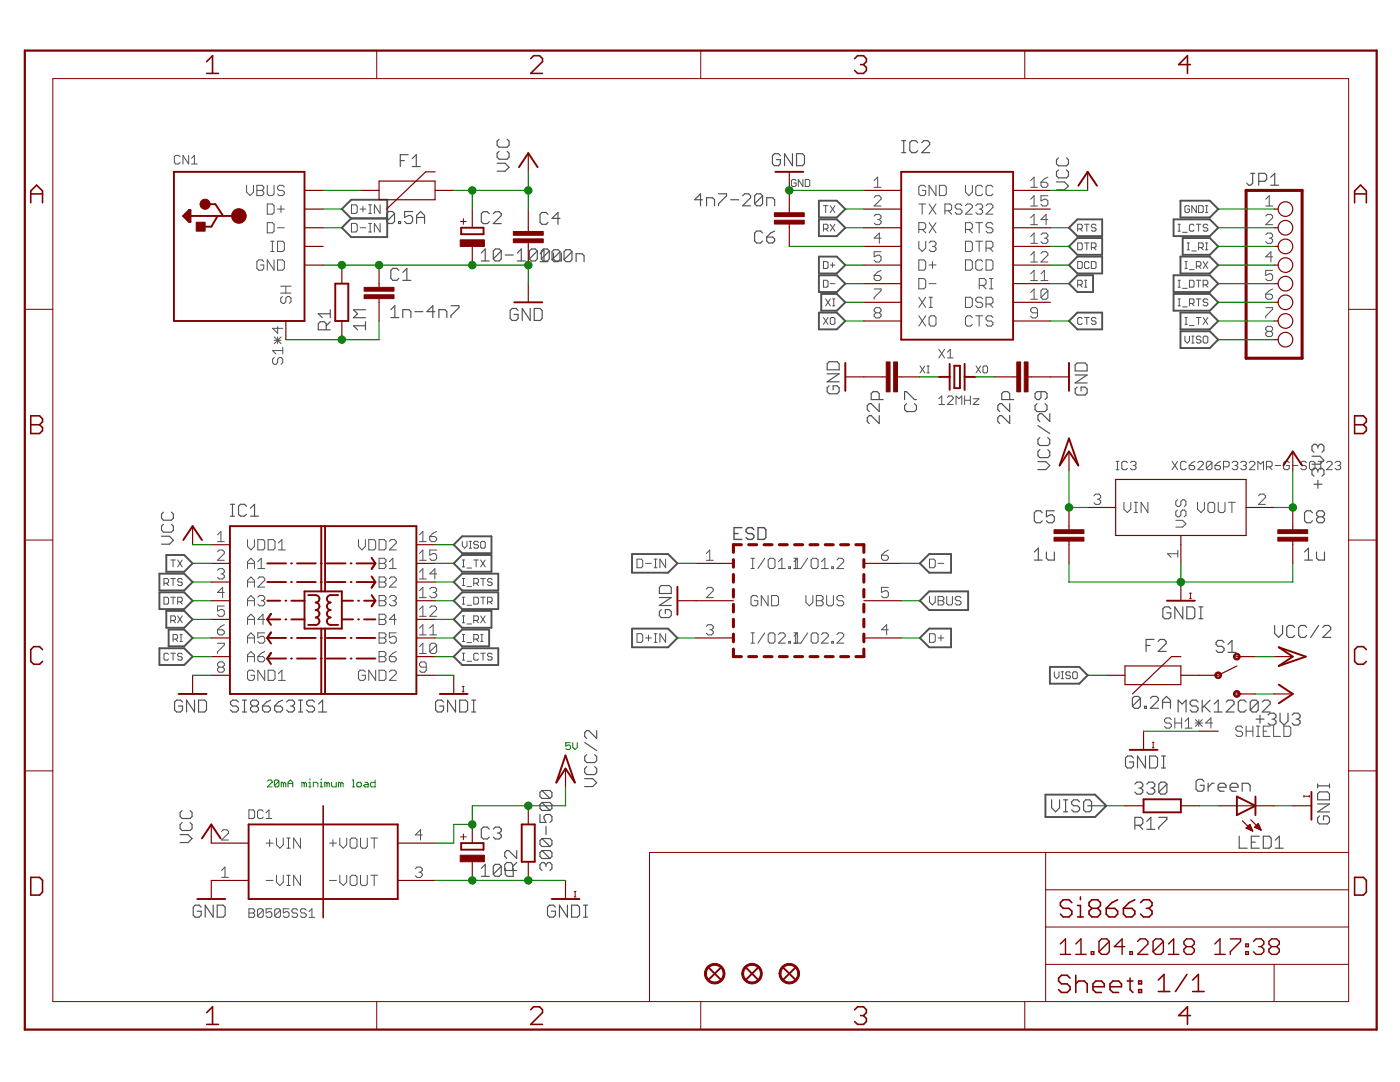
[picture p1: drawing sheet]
<svg xmlns="http://www.w3.org/2000/svg" width="279mm" height="216mm" viewBox="0 0 279 216" stroke-linecap="round" stroke-linejoin="round" font-family="sans-serif">
<g fill="none" stroke="#505050" stroke-width=".23">
<path d="M79.9 32h.8M81.5 30.9h-1.6v2.3M82.3 31.6l.8-.7v2.3M82.3 33.2h1.6M99.2 32.6h1.6l.8 .8-.8 .8h-1.6M99.6 30.2l-.4 .4v.8l.4 .4h1.6l.4-.4v-.8l-.4-.4M99.6 27.8l-.4 .4v.8l.4 .4h1.6l.4-.4v-.8l-.4-.4M140.2 39.9h-1.6l1.2-1.2v2.4M143.4 38.7h1.6v.4l-1.6 1.6v.4M145.8 39.9h1.6M148.2 39.1l.4-.4h.8l.4 .4v.4l-1.6 1.6h1.6M152.2 39.1l-1.6 1.6"/>
<path d="M152.2 39.1l-.4-.4h-.8l-.4 .4v1.6M152.2 39.1v1.6l-.4 .4h-.8l-.4-.4M155.7 31.1l-.3-.4h-.8l-.4 .4v1.6l.4 .4h.8l.3-.4v-.8h-.7M158.2 30.7v2.4l-1.6-2.4v2.4M159 30.7h1.1l.4 .4v1.6l-.4 .4h-1.1zM180 30.5h.8M180 28.1h.8M180.4 28.1v2.4M183.2 28.5l-.4-.4h-.8l-.4 .4v1.6l.4 .4h.8l.4-.4M184 28.5l.4-.4h.7l.4 .4v.4l-1.5 1.6h1.5M210.8 36.3h1.6l.8 .8-.8 .8h-1.6M211.2 33.9l-.4 .4v.8l.4 .4h1.6l.4-.4v-.8l-.4-.4"/>
<path d="M211.2 31.5l-.4 .4v.8l.4 .4h1.6l.4-.4v-.8l-.4-.4M249.6 34.6h.8M250 34.6v2l-.4 .4h-.4l-.4-.4M251.2 36.2h1.2l.4-.4v-.8l-.4-.4h-1.2v2.4M253.6 35.4l.8-.8v2.4M253.6 37h1.6M78.7 42.6l-.4-.4h-.7l-.4 .4v1.6M78.7 42.6v1.6l-.4 .4h-.7l-.4-.4M78.7 42.6l-1.5 1.6M79.5 44.2h.4v.4h-.4zM79.6 54l-.4-.4h-.8l-.4 .4v1.5l.4 .4h.8l.4-.4M80.4 55.9h1.6"/>
<path d="M80.4 54.4l.8-.8v2.3M82.3 42.2h-1.5v1.2l.8-.4h.3l.4 .4v.8l-.4 .4h-.7l-.4-.4M83.1 44.6v-1.6l.8-.8 .8 .8v1.6M83.1 43.4h1.6M96.1 50.5l.7-.8v2.4M96.1 52.1h1.5M97.6 42.6l-.4-.4h-.7l-.4 .4v1.6l.4 .4h.7l.4-.4M98.4 42.6l.4-.4h.8l.4 .4v.4l-1.6 1.6h1.6M100 50.1v1.6l-.4 .4h-.8l-.4-.4M100 50.1l-.4-.4h-.8l-.4 .4v1.6M100 50.1l-1.6 1.6M100.8 50.9h1.6"/>
<path d="M103.3 52.1h1.5M103.3 50.5l.7-.8v2.4M107.2 50.1v1.6l-.4 .4h-.8l-.4-.4M107.2 50.1l-.4-.4h-.8l-.4 .4v1.6M107.2 50.1l-1.6 1.6M107.8 50.6l.8-.8v2.4M107.8 52.2h1.6M109.4 42.8l-.4-.4h-.8l-.4 .4v1.6l.4 .4h.8l.4-.4M109.6 50.1v1.6l-.4 .4h-.8l-.4-.4M109.6 50.1l-.4-.4h-.8l-.4 .4v1.6M109.6 50.1l-1.6 1.6M110.4 50.5v1.2l.4 .4h1.2v-1.6"/>
<path d="M111.8 50.2v1.6l-.4 .4h-.8l-.4-.4M111.8 50.2l-.4-.4h-.8l-.4 .4v1.6M111.8 50.2l-1.6 1.6M111.8 43.6h-1.6l1.2-1.2v2.4M114.2 50.2v1.6l-.4 .4h-.8l-.4-.4M114.2 50.2l-.4-.4h-.8l-.4 .4v1.6M114.2 50.2l-1.6 1.6M115 52.2v-1.6h1.2l.4 .4v1.2M141 41.1v-1.6h1.2l.4 .4v1.2M152.2 46.5l-.4-.4h-.8l-.4 .4v1.6l.4 .4h.8l.4-.4M153 41.1v-1.6h1.2l.4 .4v1.2M153 47.3h1.2l.4 .4v.4l-.4 .4h-.8l-.4-.4z"/>
<path d="M154.6 46.1l-.8 .4-.8 .8M65.1 65.8v-1.2l-.4-.4h-.8l-.4 .4v1.2h2.4M65.9 64.2l-.8 .8M65.9 62.6h-2.4l.8 .8M65.9 61.8v1.6M72.9 65h-2.4l.9 .8M72.9 64.2v1.6M72.9 61.8h-2.4l.9 .8-.9 .8h2.4M78 61.8l.8-.8v2.4M78 63.4h1.6M80.4 63.4v-1.6h1.2l.4 .4v1.2M82.8 62.2h1.6"/>
<path d="M86.8 62.2h-1.6l1.2-1.2v2.4M87.6 63.4v-1.6h1.2l.4 .4v1.2M90 61h1.6v.4l-1.6 1.6v.4M103.4 62l-.4-.4h-.8l-.4 .4v1.5l.4 .4h.8l.4-.4v-.8h-.8M105.8 61.6v2.3l-1.6-2.3v2.3M106.6 61.6h1.2l.4 .4v1.5l-.4 .4h-1.2zM165.1 74.6h2.4l-2.4 1.6h2.4M165.5 77l-.4 .4v.8l.4 .4h1.6l.4-.4v-.8l-.4-.4h-.8v.8M165.5 72.2h1.6l.4 .4v1.2h-2.4v-1.2zM175.5 79.7v-1.2l-.4-.4h-.8l-.4 .4v1.2h2.4M180.5 79.7v-1.6h.4l1.6 1.6h.4M201.5 79.7v-1.2l-.4-.4h-.8l-.4 .4v1.2h2.4"/>
<path d="M207.8 78.1v1.2l-.4 .4h-.4l-.4-.4v-.8l.4-.4h1.6l.4 .4v.8l-.4 .4M214.6 74.8h2.4l-2.4 1.6h2.4M215 77.2l-.4 .4v.8l.4 .4h1.6l.4-.4v-.8l-.4-.4h-.8v.8M215 72.4h1.6l.4 .4v1.2h-2.4v-1.2zM175.5 80.5v1.6l-1.6-1.6h-.4l-.4 .4v.8l.4 .4M175.5 82.9v1.6l-1.6-1.6h-.4l-.4 .4v.8l.4 .4M180.9 80.5l-.4 .4v.8l.4 .4h1.6l.4-.4v-.8l-.4-.4M201.5 82.9v1.6l-1.6-1.6h-.4l-.4 .4v.8l.4 .4M201.5 80.5v1.6l-1.6-1.6h-.4l-.4 .4v.8l.4 .4M207 80.5l-.4 .4v.8l.4 .4h1.6l.4-.4v-.8l-.4-.4M207.1 92.1h1.6l.8 .8-.8 .8h-1.6M207.1 84.9l2.4 1.6"/>
<path d="M207.5 89.7l-.4 .4v.8l.4 .4h1.6l.4-.4v-.8l-.4-.4M207.5 87.3l-.4 .4v.8l.4 .4h1.6l.4-.4v-.8l-.4-.4M209.5 82.5v1.6l-1.6-1.6h-.4l-.4 .4v.8l.4 .4M261.8 91h1.6l.8 .8-.8 .8h-1.6M262.2 96.6h1.6M263 89v.4M263 93.8v.4M263 95.8v1.6M263 93.8l-.4-.4h-.4l-.4 .4v.8l.4 .4M263 89l-.4-.4h-.4l-.4 .4v.8l.4 .4M263 93.8l.4-.4h.4l.4 .4v.8l-.4 .4M263 89l.4-.4h.4l.4 .4v.8l-.4 .4"/>
<path d="M32.2 107h1.6l.8 .8-.8 .8h-1.6M32.6 104.6l-.4 .4v.8l.4 .4h1.6l.4-.4v-.8l-.4-.4M32.6 102.2l-.4 .4v.8l.4 .4h1.6l.4-.4v-.8l-.4-.4M46 103h.8M46 100.6h.8M46.4 100.6v2.4M49.2 101l-.4-.4h-.8l-.4 .4v1.6l.4 .4h.8l.4-.4M50 103h1.6M50 101.4l.8-.8v2.4M131.6 119.2h2.4l-2.4 1.6h2.4M132 116.8h1.6l.4 .4v1.2h-2.4v-1.2zM206.4 110.2l.8-.8v2.4"/>
<path d="M206.4 111.8h1.6M208 102.3l-.4-.4h-.8l-.4 .4v1.6l.4 .4h.8l.4-.4M208.8 110.2v1.2l.4 .4h1.2v-1.6M210.4 101.9h-1.6v1.2l.8-.4h.4l.4 .4v.8l-.4 .4h-.8l-.4-.4M260.3 111.8h1.6M260.3 110.2l.8-.8v2.4M261.9 102.3l-.4-.4h-.8l-.4 .4v1.6l.4 .4h.8l.4-.4M262.7 110.2v1.2l.4 .4h1.2v-1.6M263.1 103.1l-.4-.4v-.4l.4-.4h.8l.4 .4v.4l-.4 .4M263.1 103.1l-.4 .4v.4l.4 .4h.8l.4-.4v-.4l-.4-.4M263.1 103.1h.8M38.8 139.7v2.4l-1.6-2.4v2.4"/>
<path d="M39.6 139.7h1.2l.4 .4v1.6l-.4 .4h-1.2zM48.4 139.7h.8M48.8 139.7v2.4M54 139.7l-.8 .4-.8 .8M56.4 139.7l-.8 .4-.8 .8M59.6 139.7h.8M60 139.7v2.4M90.9 139.7v2.4l-1.6-2.4v2.4M91.7 139.7h1.2l.4 .4v1.6l-.4 .4h-1.2zM94.1 139.7h.8M94.5 139.7v2.4M132 121.6l-.4 .4v.8l.4 .4h1.6l.4-.4v-.8l-.4-.4h-.8v.8"/>
<path d="M227.6 139.3l-.4-.3h-.8l-.4 .3v1.6M227.6 139.3v1.6l-.4 .4h-.8l-.4-.4M227.6 139.3l-1.6 1.6M228.7 128.8h.8M229.6 139.3l.4-.3h.8l.4 .3v.4l-1.6 1.6h1.6M230.3 127.6h-1.6v2.4M231.1 128l.4-.4h.8l.4 .4v.4l-1.6 1.6h1.6M233.7 121.5l-.4-.4h-.8l-.4 .4v1.6l.4 .4h.8l.4-.4v-.8h-.8M236.1 121.1v2.4l-1.6-2.4v2.4M236.9 121.1h1.1l.4 .4v1.6l-.4 .4h-1.1zM239.3 121.1h.8M239.3 123.5h.8"/>
<path d="M239.6 121.1v2.4M239.9 139.7v2.4M241.5 139.7l-1.6 1.6M244.3 128.2l-.4-.4h-.8l-.4 .4v.4l.4 .4h.8l.4 .4v.4l-.4 .4h-.8l-.4-.4M245.1 130.2h1.6M245.1 128.6l.8-.8v2.4M254.4 124.8v1.6l.8 .8 .8-.8v-1.6M258.4 125.2l-.4-.4h-.8l-.4 .4v1.6l.4 .4h.8l.4-.4M260.8 125.2l-.4-.4h-.8l-.4 .4v1.6l.4 .4h.8l.4-.4M263.2 124.8l-1.6 2.4M264 125.2l.4-.4h.8l.4 .4v.4l-1.6 1.6h1.6M36.4 140.1l-.4-.4h-.8l-.4 .4v1.6l.4 .4h.8l.4-.4v-.8h-.8"/>
<path d="M47.6 140.1l-.4-.4h-.8l-.4 .4v.4l.4 .4h.8l.4 .4v.4l-.4 .4h-.8l-.4-.4M48.4 142.1h.8M50.4 140.9l-.4-.4v-.4l.4-.4h.8l.4 .4v.4l-.4 .4M50.4 140.9h.8M50.4 140.9l-.4 .4v.4l.4 .4h.8l.4-.4v-.4l-.4-.4M52.4 140.9h1.2l.4 .4v.4l-.4 .4h-.8l-.4-.4zM54.8 140.9h1.2l.4 .4v.4l-.4 .4h-.8l-.4-.4zM57.2 140.1l.4-.4h.8l.4 .4v.4l-.4 .4M58 140.9h.4M58.4 140.9l.4 .4v.4l-.4 .4h-.8l-.4-.4M59.6 142.1h.8M62.8 140.1l-.4-.4h-.8l-.4 .4v.4l.4 .4h.8l.4 .4v.4l-.4 .4h-.8l-.4-.4"/>
<path d="M63.6 142.1h1.6M63.6 140.5l.8-.8v2.4M88.5 140.1l-.4-.4h-.8l-.4 .4v1.6l.4 .4h.8l.4-.4v-.8h-.8M94.1 142.1h.8M108.2 157.7h1.5l.5 .4v.8l-.5 .4M108.2 157.7l-.4 .4v.8l.4 .4h1.5M108.2 157.7l1.5 1.6M116.7 155.4h1.6l.8 .8-.8 .8h-1.6M116.7 148.2l2.4 1.6M117.1 153l-.4 .4v.8l.4 .4h1.6l.4-.4v-.8l-.4-.4M117.1 150.6l-.4 .4v.8l.4 .4h1.6l.4-.4v-.8l-.4-.4M119.1 145.8v1.6l-1.6-1.6h-.4l-.4 .4v.8l.4 .4"/>
<path d="M209.9 159.6v1.6l.8 .8 .8-.8v-1.6M212.3 159.6h.8M212.7 159.6v2.4M215.5 160l-.4-.4h-.8l-.4 .4v.4l.4 .4h.8l.4 .4v.4l-.4 .4h-.8l-.4-.4M216.7 159.6h.8l.3 .4v1.6l-.3 .4h-.8l-.4-.4v-1.6zM226.2 151.3l-.4-.4h-.8l-.4 .4v1.5l.4 .4h.8l.4-.4v-.8h-.8M226.5 156.5l.4-.4h.8l.4 .4v.4l-.4 .3M227.3 157.2h.4M227.7 157.2l.4 .4v.5l-.4 .4h-.8l-.4-.4M228.4 140.9h.4v.4h-.4zM228.6 150.9v2.3l-1.6-2.3v2.3M228.9 156.5l.4-.4h.8l.4 .4v.4l-.4 .3"/>
<path d="M229.4 150.9h1.2l.4 .4v1.5l-.4 .4h-1.2zM229.7 157.2h.4M230.1 157.2l.4 .4v.5l-.4 .4h-.8l-.4-.4M231.8 150.9h.8M231.8 153.2h.8M232 141.3v-1.6l.8-.7 .8 .7v1.6M232 140.1h1.6M232.2 150.9v2.3M232.9 156.5l-.4-.4h-.8l-.4 .4v1.6M232.9 156.5v1.6l-.4 .4h-.8l-.4-.4M232.9 156.5l-1.6 1.6M235.1 142.1v-2.4l.8 .8 .8-.8v2.4"/>
<path d="M239.1 140.1l-.4-.4h-.8l-.4 .4v.4l.4 .4h.8l.4 .4v.4l-.4 .4h-.8l-.4-.4M240.3 155.9l-.4-.4h-.8l-.4 .4v1.6l.4 .4h.8l.4-.4v-.8h-.8M240.3 140.9l1.2 1.2M241.1 156.3v1.6M242.3 156.3h-.4l-.8 .8M242.3 142.1h1.6M242.3 140.5l.8-.8v2.4M243.1 157.1h1.6v-.4l-.4-.4h-.8l-.4 .4v.8l.4 .4h.8M244.7 140.1l.4-.4h.8l.4 .4v.4l-1.6 1.6h1.6M245.5 157.1h1.6v-.4l-.4-.4h-.8l-.4 .4v.8l.4 .4h.8M247.9 157.9v-1.6h1.2l.4 .4v1.2M248.7 140.1l-.4-.4h-.8l-.4 .4v1.6l.4 .4h.8l.4-.4"/>
<path d="M250.7 143.5h1.6M251.1 140.1l-.4-.4h-.8l-.4 .4v1.6M251.1 140.1v1.6l-.4 .4h-.8l-.4-.4M251.1 140.1l-1.6 1.6M251.5 142.7v1.6M251.9 140.1l.4-.4h.8l.4 .4v.4l-1.6 1.6h1.6M253.1 142.7l.4-.4h.8l.4 .4v.4l-.4 .4M253.9 143.5h.4M254.3 143.5l.4 .4v.4l-.4 .4h-.8l-.4-.4M255.5 142.3v1.6l.8 .8 .7-.8v-1.6M257.9 142.7l.4-.4h.8l.4 .4v.4l-.4 .4M258.7 143.5h.4"/>
<path d="M259.1 143.5l.4 .4v.4l-.4 .4h-.8l-.4-.4M263 156.4v.8M263 156.8h2.3M263.3 158h1.6l.4 .4v1.2h-2.3v-1.2zM265.3 156.4v.8M35.9 166.5h1.6l.8 .8-.8 .8h-1.6M36.3 161.7l-.4 .4v.8l.4 .4h1.6l.4-.4v-.8l-.4-.4M36.3 164.1l-.4 .4v.8l.4 .4h1.6l.4-.4v-.8l-.4-.4M96.1 173.3l.7-.8v2.4M96.1 174.9h1.5M97.6 165.4l-.4-.4h-.7l-.4 .4v1.6l.4 .4h.7l.4-.4M98.4 165.4l.4-.4h.8l.4 .4v.4l-.4 .4"/>
<path d="M99.3 166.2h.3M99.6 166.2l.4 .4v.4l-.4 .4h-.8l-.4-.4M100 172.9l-.4-.4h-.8l-.4 .4v1.6M100 172.9v1.6l-.4 .4h-.8l-.4-.4M100 172.9l-1.6 1.6M100.8 173.3v1.2l.4 .4h1.2v-1.6M102.3 173.7v-1.2l-.4-.4h-.8l-.4 .4v1.2h2.4M103.1 169.7v1.6l-1.6-1.6h-.4l-.4 .4v.8l.4 .4M103.1 172.1l-.8 .8M107.8 162.5v1.6h1.2l-.4-.8v-.4l.4-.4h.7l.5 .4v.8l-.5 .4M108.2 160.1h1.5l.5 .4v.8l-.5 .4M108.2 167.3h1.5l.5 .4v.8l-.5 .4"/>
<path d="M108.2 169.7h1.5l.5 .4v.8l-.5 .4M108.2 160.1l-.4 .4v.8l.4 .4h1.5M108.2 167.3l-.4 .4v.8l.4 .4h1.5M108.2 169.7l-.4 .4v.8l.4 .4h1.5M108.2 169.7l1.5 1.6M108.2 167.3l1.5 1.6M108.2 160.1l1.5 1.6M109 172.5l.4-.4h.3l.5 .4v.8l-.5 .4M109 172.5l-.4-.4h-.4l-.4 .4v.8l.4 .4M109 164.9v1.6M109 172.5v.4M212.3 162h.8"/>
<path d="M226.5 164.7h1.2l.4-.4v-.8l-.4-.4h-1.2v2.4M227.3 164.7l.8 .8M228.9 163.9l.8-.8v2.4M228.9 165.5h1.6M231.3 163.1h1.6v.4l-1.6 1.6v.4M247.3 166.9v2.3h1.6M249.7 168h.8M251.3 166.9h-1.6v2.3h1.6M252.1 166.9h1.2l.4 .4v1.5l-.4 .4h-1.2zM254.5 169.2h1.6M254.5 167.6l.8-.7v2.3M263 160.4h2.3l-2.3 1.6h2.3"/>
<path d="M263.3 162.8l-.3 .4v.8l.3 .4h1.6l.4-.4v-.8l-.4-.4h-.8v.8M40.2 181l-.4-.4h-.9l-.3 .4v1.6l.3 .4h.9l.4-.4v-.8h-.9M42.5 180.6v2.4l-1.5-2.4v2.4M43.3 180.6h1.2l.4 .4v1.6l-.4 .4h-1.2zM110.8 181l-.4-.4h-.7l-.4 .4v1.6l.4 .4h.7l.4-.4v-.8h-.8M113.2 180.6v2.4l-1.5-2.4v2.4M114.1 180.6h1.2l.4 .4v1.6l-.4 .4h-1.2zM116.5 180.6h.7M116.5 183h.7M116.9 180.6v2.4"/>
</g>
<g fill="none" stroke="#505050" stroke-width=".2">
<path d="M35.9 31.3l-.3-.3h-.5l-.3 .3v1.1l.3 .3h.5l.3-.3M37.7 31v1.7l-1.2-1.7v1.7M38.2 32.7h1.2M38.2 31.6l.6-.6v1.7M49.2 37v1.3l.7 .7 .7-.7v-1.3M51.3 37h1l.3 .3v.4l-.3 .3 .3 .3v.4l-.3 .3h-1zM51.3 38h1M53.3 37v1.7l.4 .3h.7l.3-.3v-1.7M56.7 37.3l-.3-.3h-.7l-.3 .3v.4l.3 .3h.7l.3 .3v.4l-.3 .3h-.7l-.3-.3M158.9 36l-.3-.2h-.4l-.3 .2v1l.3 .2h.4l.3-.2v-.5h-.5M160.2 35.8v1.4l-.9-1.4v1.4M160.7 35.8h.7l.2 .2v1l-.2 .2h-.7z"/>
<path d="M174.5 36l.7-.7v2.1M174.5 37.4h1.3M174.5 39.4l.3-.3h.7l.3 .3v.4l-1.3 1.3h1.3M184.7 37.3l-.3-.3h-.7l-.3 .3v1.4l.3 .3h.7l.3-.3v-.7h-.7M186.8 37v2l-1.4-2v2M187.5 37h1l.3 .3v1.4l-.3 .3h-1zM192.7 37v1.3l.7 .7 .7-.7v-1.3M196.1 37.3l-.3-.3h-.7l-.4 .3v1.4l.4 .3h.7l.3-.3M198.2 37.3l-.4-.3h-.7l-.3 .3v1.4l.3 .3h.7l.4-.3M205.7 37.4h1.4M205.7 36l.7-.7v2.1M205.7 39.8l.7-.7v2"/>
<path d="M207.8 36.4h1l.3 .3v.3l-.3 .4h-.7l-.3-.4zM209.1 39.1h-1.3v1l.6-.3h.4l.3 .3v.7l-.3 .3h-.7l-.3-.3M209.1 35.3l-.7 .4-.6 .7M252.6 39.8l.7-.7v2M52.6 52.2l-.3-.3h-.7l-.3 .3v1.4l.3 .3h.7l.3-.3v-.7h-.6M53.3 40.7h1.1l.3 .3v1.4l-.3 .3h-1.1zM53.3 44.4h1.1l.3 .4v1.3l-.3 .4h-1.1zM54 50.2h.7M54 48.1h.7M54.4 48.1v2.1M54.7 51.9v2l-1.4-2v2M55.4 41.7h1.3"/>
<path d="M55.4 45.4h1.3M55.4 48.1h1l.3 .4v1.3l-.3 .4h-1zM55.4 51.9h1l.3 .3v1.4l-.3 .3h-1zM56 58.5h2.1M56 57.1h2.1M56.1 41v1.4M56.4 59.2l-.4 .3v.7l.4 .3h.3l.3-.3v-.7l.4-.3h.3l.4 .3v.7l-.4 .3M57 57.1v1.4M70.1 40.9h.9l.3 .2v1.2l-.3 .3h-.9zM70.1 44.6h.9l.3 .3v1.1l-.3 .3h-.9zM71.9 41.7h1.1M71.9 45.4h1.1"/>
<path d="M72.4 41.1v1.2M73.6 42.6h.5M73.6 40.9h.5M73.6 46.3h.5M73.6 44.6h.5M73.9 40.9v1.7M73.9 44.6v1.7M75.9 40.9v1.7l-1.2-1.7v1.7M75.9 44.6v1.7l-1.2-1.7v1.7M164.3 45.7h.7l.2-.3v-.4l-.2-.3h-.7v1.4M164.3 52.2h.7l.2 .2v.9l-.2 .3h-.7zM164.3 55.9h.7l.2 .3v.9l-.2 .2h-.7z"/>
<path d="M164.3 41h.9M164.8 59.6l.9 1.4M164.8 41v1.4M164.8 45.7l.4 .4M165.7 52.9h.9M165.7 56.6h.9M165.7 41l.9 1.4M165.7 44.7l.9 1.4M165.7 59.6l-.9 1.4M166.2 52.4v.9M166.2 59.6h.4M166.4 59.6v1.4"/>
<path d="M166.6 41l-.9 1.4M166.6 44.7l-.9 1.4M174.5 43.1l.3-.3h.7l.3 .3v.4l-.3 .3M174.5 55h1l.3 .3v.3l-.3 .4h-.7l-.3-.4zM174.5 57.7h1.3v.3l-1.3 1.4v.3M175.2 43.8h.3M175.5 43.8l.3 .4v.3l-.3 .3h-.7l-.3-.3M175.8 50.2h-1.3v1l.7-.3h.3l.3 .3v.7l-.3 .4h-.7l-.3-.4M175.8 47.5h-1.3l1-1v2.1M175.8 54l-.6 .3-.7 .7M183.4 40.7h1.3M183.4 45.8h1l.3-.4v-.6l-.3-.4h-1v2.1"/>
<path d="M183.4 51.9h1l.3 .3v1.4l-.3 .3h-1zM183.4 48.1v1.4l.6 .7 .7-.7v-1.4M183.4 55.6h1l.3 .3v1.4l-.3 .3h-1zM183.4 59.3l1.3 2M184 40.7v2M184 45.8l.7 .7M184.7 59.3l-1.3 2M185.4 52.9h1.4M185.4 48.5l.4-.4h.7l.3 .4v.3l-.3 .4M185.4 40.7l1.4 2M185.4 44.4l1.4 2.1M185.4 56.6h1.4"/>
<path d="M185.4 59.3h.7M185.8 59.3v2M186.1 49.2h.4M186.1 52.2v1.4M186.5 49.2l.3 .3v.3l-.3 .4h-.7l-.4-.4M186.8 40.7l-1.4 2M186.8 44.4l-1.4 2.1M188.6 42.1h1l.3-.4v-.7l-.3-.3h-1v2M189.3 42.1l.6 .6M192 41l-.4-.3h-.6l-.4 .3v.4l.4 .3h.6l.4 .4v.3l-.4 .3h-.6l-.4-.3M192.7 41l.3-.3h.7l.4 .3v.4l-1.4 1.3h1.4M192.7 45.8h1l.4-.4v-.6l-.4-.4h-1v2.1"/>
<path d="M192.7 51.9h1l.4 .3v1.4l-.4 .3h-1zM192.7 48.1h1l.4 .4v1.3l-.4 .4h-1zM192.7 59.3h1l.4 .3v1.4l-.4 .3h-1zM193.4 45.8l.7 .7M194.7 41l.4-.3h.7l.3 .3v.4l-.3 .3M194.7 44.4h1.4M194.7 48.1h1.4M195.4 41.7h.4M195.4 44.4v2.1M195.4 48.1v2.1M195.4 56.9h1l.4-.3v-.7l-.4-.3h-1v2M195.8 41.7l.3 .4v.3l-.3 .3h-.7l-.4-.3"/>
<path d="M196.1 52.2l-.3-.3h-.7l-.4 .3v1.4l.4 .3h.7l.3-.3M196.1 59.6l-.3-.3h-.7l-.4 .3v.4l.4 .3h.7l.3 .4v.3l-.3 .3h-.7l-.4-.3M196.1 56.9l.7 .7M196.8 41l.3-.3h.7l.4 .3v.4l-1.4 1.3h1.4M196.8 51.9h1l.4 .3v1.4l-.4 .3h-1zM196.8 49.5h1l.4-.3v-.7l-.4-.4h-1v2.1M197.5 57.6h.7M197.5 55.6h.7M197.5 49.5l.7 .7M197.8 55.6v2M198.2 44.8l-.4-.4h-.7l-.3 .4v.3l.3 .3h.7l.4 .4v.3l-.4 .4h-.7l-.3-.4M205.7 41.1h1.4"/>
<path d="M205.7 44.8h1.4M205.7 52.3h1.4M205.7 56h1.4M205.7 58.4l.7-.7v2M205.7 43.5l.7-.7v2M205.7 47.2l.7-.7v2.1M205.7 50.9l.7-.7v2.1M205.7 54.6l.7-.6v2M205.7 59.7h1.4M205.7 48.6h1.4M207.8 50.6l.3-.4h.7l.3 .4v.3l-1.3 1.4h1.3M207.8 56h1.3"/>
<path d="M207.8 46.8l.3-.3h.7l.3 .3v.4l-.3 .3M207.8 54.6l.6-.6v2M208.4 47.5h.4M208.8 47.5l.3 .4v.3l-.3 .4h-.7l-.3-.4M209.1 43.8h-1.3l1-1v2M209.1 58l-.3-.3h-.7l-.3 .3v1.4M209.1 58v1.4l-.3 .3h-.7l-.3-.3M209.1 58l-1.3 1.4M215.1 52.2h.7l.2 .2v.9l-.2 .3h-.7zM215.1 56.8h.7l.2-.2v-.4l-.2-.3h-.7v1.4M215.1 45.7h.7l.2-.3v-.4l-.2-.3h-.7v1.4M215.1 48.5h.7l.2 .2v.9l-.2 .2h-.7z"/>
<path d="M215.5 45.7l.5 .4M215.5 56.8l.5 .5M216.5 57.3h.4M216.5 55.9h.4M216.5 44.7h.9M216.5 48.5h.9M216.7 55.9v1.4M216.9 44.7v1.4M216.9 48.5v1.3M217.4 52.4l-.3-.2h-.4l-.2 .2v.9l.2 .3h.4l.3-.3M217.8 49.4h.7l.2-.2v-.5l-.2-.2h-.7v1.3M217.8 52.2h.7l.2 .2v.9l-.2 .3h-.7z"/>
<path d="M218.3 49.4l.4 .4M218.7 45l-.2-.3h-.5l-.2 .3v.2l.2 .2h.5l.2 .3v.2l-.2 .2h-.5l-.2-.2M235.1 57.3h.5M235.1 55.9h.5M235.1 59.6h.5M235.1 44.7h.5M235.1 46.1h.5M235.3 44.7v1.4M235.3 55.9v1.4M235.3 59.6v1.4M236 57.5h.9M236 46.4h.9"/>
<path d="M236.5 53.6h.4M236.5 52.2h.4M236.7 52.2v1.4M236.9 49.8h.5M236.9 48.5h.5M237.2 48.5v1.3M237.4 41.3l-.2-.3h-.5l-.2 .3v.9l.2 .2h.5l.2-.2v-.5h-.5M237.4 55.9h.7l.2 .3v.9l-.2 .2h-.7zM237.4 53.8h.9M237.8 50.1h1M238.3 45l-.2-.3h-.5l-.2 .3v.9l.2 .2h.5l.2-.2M238.8 53.1h.6l.3-.2v-.5l-.3-.2h-.6v1.4"/>
<path d="M238.8 55.9h.9M238.8 59.6h.9M238.8 44.7h.9M238.8 41v1.4l-1-1.4v1.4M239.2 41h.7l.2 .3v.9l-.2 .2h-.7zM239.2 49.4h.7l.2-.2v-.5l-.2-.2h-.7v1.3M239.2 44.7v1.4M239.2 55.9v1.4M239.2 59.6v1.4M239.2 53.1l.5 .5M239.7 49.4l.4 .4M240.1 56.8h.7l.2-.2v-.4l-.2-.3h-.7v1.4"/>
<path d="M240.1 52.2l.9 1.4M240.6 41h.4M240.6 49.8h.4M240.6 48.5h.4M240.6 42.4h.4M240.6 56.8l.4 .5M240.8 41v1.4M240.8 48.5v1.3M241 45l-.2-.3h-.5l-.2 .3v.2l.2 .2h.5l.2 .3v.2l-.2 .2h-.5l-.2-.2M241 59.9l-.2-.3h-.5l-.2 .3v.2l.2 .2h.5l.2 .3v.2l-.2 .2h-.5l-.2-.2M241 52.2l-.9 1.4M252.6 43.1l.4-.3h.6l.4 .3v.4l-1.4 1.3h1.4"/>
<path d="M252.6 41.1h1.4M252.6 58.7h1l.4 .3v.4l-.4 .3h-.6l-.4-.3zM252.6 46.8l.4-.3h.6l.4 .3v.4l-.4 .3M253.3 47.5h.3M253.6 47.5l.4 .4v.3l-.4 .4h-.6l-.4-.4M254 54h-1.4v1l.7-.4h.3l.4 .4v.6l-.4 .4h-.6l-.4-.4M254 51.2h-1.4l1-1v2.1M254 57.7l-.7 .3-.7 .7M54.7 71.3l-.3 .4v.6l.3 .4h.4l.3-.4v-.6l.4-.4h.3l.3 .4v.6l-.3 .4M54.7 67.2l1.4 1.4M54.7 67.9h1.4M55.4 65.2v1.3l-1-1h2"/>
<path d="M55.4 67.2v1.4M56.1 67.2l-1.4 1.4M56.4 69.3v1.3M56.4 70h-2l.7 .6M164.3 63.4l.9 1.3M165.2 63.4l-.9 1.3M165.9 63.4h.5l.2 .2v.9l-.2 .2h-.5l-.2-.2v-.9zM166.2 61h.4M174.8 62.4l-.3-.3v-.4l.3-.3h.7l.3 .3v.4l-.3 .3M174.8 62.4l-.3 .4v.3l.3 .3h.7l.3-.3v-.3l-.3-.4M174.8 62.4h.7M183.4 63l1.3 2.1"/>
<path d="M183.6 73l1 1.4M184.6 73l-1 1.4M184.7 63l-1.3 2.1M185 74.4h.5M185 73h.5M185.2 73v1.4M185.4 61.3h.7M185.8 63h.7l.3 .4v1.3l-.3 .4h-.7l-.4-.4v-1.3zM187.4 79.6l.5-.6v1.7M187.4 69.7l1.1 1.7M188.5 69.7l-1.1 1.7M189.1 79.3l.3-.3h.5l.3 .3v.3l-1.1 1.1h1.1"/>
<path d="M189.1 70.3l.6-.6v1.7M189.1 71.4h1.1M192.5 79v1.7M192.5 79.9h1.2M193.7 79v1.7M194.1 63.4l-.4-.4h-.7l-.3 .4v1.3l.3 .4h.7l.4-.4M194.2 79.6h1.2l-1.2 1.1h1.2M194.7 63h1.4M194.8 73l.9 1.4M195.4 63v2.1M195.7 73l-.9 1.4M196.4 73h.4l.3 .3v.9l-.3 .2h-.4l-.2-.2v-.9z"/>
<path d="M196.8 60.7h1l.4-.4v-.7l-.4-.3h-1v2M197.5 60.7l.7 .6M198.2 63.4l-.4-.4h-.7l-.3 .4v.3l.3 .4h.7l.4 .3v.3l-.4 .4h-.7l-.3-.4M207.1 62.4h-1.1l-.3-.3v-.4l.3-.3h.7l.4 .3v1.4l-.4 .3h-.7l-.3-.3M216 63.6l-.2-.2h-.5l-.2 .2v.9l.2 .2h.5l.2-.2M216.5 63.4h.9M216.9 63.4v1.3M218.7 63.6l-.2-.2h-.5l-.2 .2v.2l.2 .3h.5l.2 .2v.2l-.2 .2h-.5l-.2-.2M235.1 61h.5M236 61.2h.9M236.5 63.4h.4M236.5 64.7h.4"/>
<path d="M236.5 67.1v.9l.4 .5 .5-.5v-.9M236.7 63.4v1.3M237.4 60.6h.7l.2-.3v-.4l-.2-.3h-.7v1.4M237.4 65h.9M237.8 60.6l.5 .4M237.8 68.5h.5M237.8 67.1h.5M238.1 67.1v1.4M238.8 63.4h.9M239.2 63.4v1.3M239.7 67.3l-.3-.2h-.4l-.2 .2v.2l.2 .3h.4l.3 .4-.3 .3h-.4l-.2-.3M240.1 63.4l.9 1.3"/>
<path d="M240.3 67.1h.5l.2 .2v.9l-.2 .3h-.5l-.2-.3v-.9zM241 63.4l-.9 1.3M252.6 61.4h1.4v.3l-1.4 1.4v.3M253 66.1l-.4-.3v-.4l.4-.3h.6l.4 .3v.4l-.4 .3M253 66.1l-.4 .4v.3l.4 .4h.6l.4-.4v-.3l-.4-.4M253 66.1h.6M187.4 80.7h1.1M190.8 80.7v-1.7l.6 .6 .5-.6v1.7M218.3 98.9l.4-.3h.6l.4 .3v.4l-.4 .3M219 99.6h.3M219.3 99.6l.4 .4v.3l-.4 .3h-.6l-.4-.3M222.7 92.1h.6"/>
<path d="M222.7 93.7h.6M223 92.1v1.6M225 92.3l-.3-.2h-.5l-.3 .2v1.2l.3 .2h.5l.3-.2M225.6 92.3l.3-.2h.5l.3 .2v.3l-.3 .3M226.1 92.9h.3M226.4 92.9l.3 .3v.3l-.3 .2h-.5l-.3-.2M233.9 92.1l1.1 1.6M235 99.7l-.3 .4v.6l.3 .4h.3l.4-.4v-.6l.3-.4h.3l.4 .4v.6l-.4 .4M235 92.1l-1.1 1.6M236.7 92.3l-.2-.2h-.6l-.3 .2v1.2l.3 .2h.6l.2-.2M237.3 92.9h.9l.2 .3v.3l-.2 .2h-.6l-.3-.2zM238.4 92.1l-.5 .2-.6 .6"/>
<path d="M239 92.3l.3-.2h.6l.3 .2v.3l-1.2 1.1h1.2M241.9 92.3l-.3-.2h-.6l-.3 .2v1.2M241.9 92.3v1.2l-.3 .2h-.6l-.3-.2M241.9 92.3l-1.2 1.2M242.5 92.9h.8l.3 .3v.3l-.3 .2h-.6l-.2-.2zM243.6 92.1l-.6 .2-.5 .6M244.2 93.2h.8l.3-.3v-.6l-.3-.2h-.8v1.6M245.9 92.3l.3-.2h.5l.3 .2v.3l-.3 .3M246.5 92.9h.2M246.7 92.9l.3 .3v.3l-.3 .2h-.5l-.3-.2M247.6 92.3l.3-.2h.6l.2 .2v.3l-.2 .3M248.2 92.9h.3"/>
<path d="M248.5 92.9l.2 .3v.3l-.2 .2h-.6l-.3-.2M249.3 92.3l.3-.2h.6l.2 .2v.3l-1.1 1.1h1.1M251 93.7v-1.6l.6 .5 .6-.5v1.6M251.2 98.9l.3-.3h.7l.3 .3v.4l-1.3 1.3h1.3M252.8 93.2h.8l.3-.3v-.6l-.3-.2h-.8v1.6M253.3 93.2l.6 .5M254.5 92.9h1.1M257.3 92.3l-.3-.2h-.5l-.3 .2v1.2l.3 .2h.5l.3-.2v-.6h-.6M257.9 92.9h1.1M260.7 92.3l-.3-.2h-.5l-.3 .2v.3l.3 .3h.5l.3 .3v.3l-.3 .2h-.5l-.3-.2M261.6 92.1h.5l.3 .2v1.2l-.3 .2h-.5l-.3-.2v-1.2zM263 92.1h1.1"/>
<path d="M263.6 92.1v1.6M264.8 92.3l.2-.2h.6l.3 .2v.3l-1.1 1.1h1.1M266.4 92.3l.3-.2h.6l.3 .2v.3l-.3 .3M267 92.9h.3M267.3 92.9l.3 .3v.3l-.3 .2h-.6l-.3-.2M32.7 116.4h.7l.2-.3v-.4l-.2-.3h-.7v1.4M32.7 119.2h.7l.2 .2v.9l-.2 .2h-.7zM33.2 116.4l.4 .4M34.1 111.7h.9M34.1 115.4h.9M34.1 119.2h.9M34.5 111.7v1.4"/>
<path d="M34.5 115.4v1.4M34.5 119.2v1.3M35.5 111.7l.9 1.4M36.4 115.7l-.2-.3h-.5l-.2 .3v.2l.2 .2h.5l.2 .3-.2 .4h-.5l-.2-.2M36.4 111.7l-.9 1.4M43.4 113.8l.4-.3h.6l.4 .3v.4l-.4 .3M43.4 110.1l.4-.4h.6l.4 .4v.3l-1.4 1.4h1.4M43.4 106.7l.7-.7v2.1M43.4 108.1h1.4M44.1 114.5h.3M44.4 114.5l.4 .4v.3l-.4 .3h-.6l-.4-.3M44.8 118.2h-1.4l1-1v2.1"/>
<path d="M49.4 107.7v1.3l.7 .7 .7-.7v-1.3M49.4 113.5v-1.4l.7-.7 .7 .7v1.4M49.4 117.2v-1.4l.7-.7 .7 .7v1.4M49.4 112.4h1.4M49.4 116.1h1.4M49.4 119.9h1.4M51.5 112.1l.6-.7v2.1M51.5 113.5h1.3M51.5 107.7h1l.3 .3v1.4l-.3 .3h-1zM51.5 115.5l.3-.4h.7l.3 .4v.3l-1.3 1.4h1.3M51.5 119.2l.3-.4h.7l.3 .4v.3l-.3 .4M52.1 119.9h.4"/>
<path d="M52.5 119.9l.3 .3v.3l-.3 .4h-.7l-.3-.4M53.5 107.7h1l.4 .3v1.4l-.4 .3h-1zM55.6 108.4l.7-.7v2M55.6 109.7h1.3M71.5 107.7v1.3l.7 .7 .7-.7v-1.3M73.6 107.7h1l.4 .3v1.4l-.4 .3h-1zM75.6 112.4h1.1M75.6 111.4h1.1l.3 .3v.4l-.3 .3 .3 .4v.3l-.3 .4h-1.1zM75.6 107.7h1.1l.3 .3v1.4l-.3 .3h-1.1zM75.6 115.1h1.1l.3 .4v.3l-.3 .3 .3 .4v.3l-.3 .4h-1.1zM75.6 118.8h1.1l.3 .4v.3l-.3 .4 .3 .3v.3l-.3 .4h-1.1zM75.6 116.1h1.1"/>
<path d="M75.6 119.9h1.1M77.7 113.5h1.4M77.7 112.1l.7-.7v2.1M77.7 108l.4-.3h.6l.4 .3v.4l-1.4 1.3h1.4M77.7 115.5l.4-.4h.6l.4 .4v.3l-1.4 1.4h1.4M77.7 119.2l.4-.4h.6l.4 .4v.3l-.4 .4M78.4 119.9h.3M78.7 119.9l.4 .3v.3l-.4 .4h-.6l-.4-.4M83.7 111.8h1.4M83.7 110.4l.7-.7v2.1M83.7 106.7l.7-.7v2.1M83.7 114.2l.7-.7v2"/>
<path d="M83.7 117.9l.7-.7v2.1M83.7 108.1h1.4M83.7 115.5h1.4M83.7 119.3h1.4M85.8 107.1h1l.3 .3v.3l-.3 .4h-.7l-.3-.4zM85.8 117.5l.3-.3h.7l.3 .3v.4l-.3 .3M86.4 118.2h.4M86.8 118.2l.3 .4v.3l-.3 .4h-.7l-.3-.4M87.1 109.7h-1.3v1.1l.6-.4h.4l.3 .4v.7l-.3 .3h-.7l-.3-.3M87.1 106l-.7 .4-.6 .7M87.1 114.5h-1.3l1-1v2M92.3 113.1h.4"/>
<path d="M92.3 111.7h.4M92.3 115.4h.4M92.3 116.8h.4M92.3 119.2h.4M92.3 108v.9l.4 .5 .5-.5v-.9M92.5 111.7v1.4M92.5 115.4v1.4M92.5 119.2v1.3M93.2 113.3h.9M93.2 117.1h.9M93.6 109.4h.5M93.6 108h.5"/>
<path d="M93.9 108v1.4M94.6 111.7h.9M94.6 116.4h.6l.3-.3v-.4l-.3-.3h-.6v1.4M94.6 119.2h.6l.3 .2v.9l-.3 .2h-.6zM95 111.7v1.4M95 116.4l.5 .4M95.5 108.2l-.3-.2h-.4l-.2 .2v.3l.2 .2h.4l.3 .2v.3l-.3 .2h-.4l-.2-.2M95.9 115.4h.9M95.9 119.2h.9M95.9 111.7l.9 1.4M95.9 108.2l.3-.2h.4l.2 .2v1l-.2 .2h-.4l-.3-.2zM96.4 115.4v1.4"/>
<path d="M96.4 119.2v1.3M96.8 111.7l-.9 1.4M98.2 115.7l-.2-.3h-.5l-.2 .3v.2l.2 .2h.5l.2 .3v.2l-.2 .2h-.5l-.2-.2M127.1 111.6h.9l.3 .2v1.2l-.3 .3h-.9zM128.8 112.4h1.2M130.6 113.3h.5M130.6 111.6h.5M130.8 111.6v1.7M132.8 111.6v1.7l-1.1-1.7v1.7M141 111.8h1.3M141 117.5l.3-.3h.7l.3 .3v.4l-1.3 1.4h1.3M141 110.4l.6-.7v2.1"/>
<path d="M149.9 113.5h.7M149.9 111.4h.7M150.2 111.4v2.1M151.2 119.2l-.3-.4h-.7l-.3 .4v1.3l.3 .4h.7l.3-.4v-.6h-.6M152.6 111.4l-1.3 2.1M153.3 118.8v2.1l-1.4-2.1v2.1M153.3 111.7l.3-.3h.7l.4 .3v1.4l-.4 .4h-.7l-.3-.4zM154 118.8h1l.4 .4v1.3l-.4 .4h-1zM155.4 113.5h1.3M155.4 112.1l.6-.7v2.1M157.4 113.1h.4v.4h-.4zM158.5 111.4h.6"/>
<path d="M158.8 111.4v2.1M159.1 111.4l-.6 .7M159.1 111.4v2.1M160.8 118.8v1.4l.7 .7 .7-.7v-1.4M161.2 111.4l-1.4 2.1h-1.3M161.9 111.7l.3-.3h.7l.4 .3v1.4l-.4 .4h-.7l-.3-.4zM162.9 119.9h1M162.9 118.8h1l.4 .4v.3l-.4 .4 .4 .3v.3l-.4 .4h-1zM163.9 113.5h1.4M163.9 112.1l.7-.7v2.1M165 118.8v1.7l.3 .4h.7l.3-.4v-1.7M166 113.1h.3v.4h-.3z"/>
<path d="M167 111.7l.4-.3h.6l.4 .3v.4l-1.4 1.4h1.4M168.4 119.2l-.4-.4h-.6l-.4 .4v.3l.4 .4h.6l.4 .3v.3l-.4 .4h-.6l-.4-.4M175.9 110.8h1.1l.3 .3v.4l-.3 .3h-.7l-.4-.3zM177.3 117.2h-1.4v1l.7-.3h.4l.3 .3v.7l-.3 .4h-.7l-.4-.4M177.3 109.7l-.7 .4-.7 .7M185.5 111.6h.9l.2 .2v1.2l-.2 .3h-.9zM185.5 119v1.1l.6 .6 .5-.6v-1.1M187.2 112.4h1.2M187.2 119.9h.9M187.2 119h.9l.3 .3v.3l-.3 .3 .3 .2v.3l-.3 .3h-.9zM188.9 119v1.4l.3 .3h.6l.3-.3v-1.4M191.8 119.3l-.3-.3h-.6l-.3 .3v.3l.3 .3h.6l.3 .2v.3l-.3 .3h-.6l-.3-.3"/>
<path d="M224.3 100.2v1.4l.7 .7 .7-.7v-1.4M226.4 102.3h.6M226.4 100.2h.6M226.7 100.2v2.1M229.1 100.2v2.1l-1.4-2.1v2.1M234.7 103.8h1.3l.7 .7-.7 .7h-1.3M235 101.8l-.3 .3v.7l.3 .3h.3l.4-.3v-.7l.3-.3h.3l.4 .3v.7l-.4 .3M235.1 110.5h-2.1l.7 .7M235.1 109.8v1.4M239 100.2v1.4l.7 .7 .7-.7v-1.4M241.4 100.2h.7l.3 .4v1.3l-.3 .4h-.7l-.3-.4v-1.3zM243.1 100.2v1.7l.4 .4h.6l.4-.4v-1.7"/>
<path d="M245.2 100.2h1.3M245.9 100.2v2.1M33.6 130.6l-.2-.3h-.5l-.2 .3v.9l.2 .2h.5l.2-.2M34.1 123.8h.7l.2-.2v-.5l-.2-.2h-.7v1.4M34.1 130.3h.9M34.5 123.8l.5 .5M34.5 127.5h.7l.3-.2v-.4l-.3-.3h-.7v1.4M34.5 130.3v1.4M35 127.5l.5 .5M35.5 122.9l.9 1.4M35.5 120.1h.7l.2-.2v-.5l-.2-.2h-.7v1.3M35.9 128h.5"/>
<path d="M35.9 120.1l.5 .4M35.9 126.6h.5M36.1 126.6v1.4M36.4 130.6l-.2-.3h-.5l-.2 .3v.2l.2 .2h.5l.2 .3-.2 .4h-.5l-.2-.2M36.4 122.9l-.9 1.4M43.4 125.7h1l.4 .3v.3l-.4 .4h-.6l-.4-.4zM43.4 128.4h1.4v.3l-1.4 1.4v.3M43.8 133.1l-.4-.3v-.4l.4-.3h.6l.4 .3v.4l-.4 .3M43.8 133.1l-.4 .4v.3l.4 .3h.6l.4-.3v-.3l-.4-.4M43.8 133.1h.6M44.8 120.9h-1.4v1l.7-.3h.3l.4 .3v.7l-.4 .4h-.6l-.4-.4M44.8 124.7l-.7 .3-.7 .7"/>
<path d="M49.4 120.9v-1.4l.7-.7 .7 .7v1.4M49.4 124.6v-1.4l.7-.6 .7 .6v1.4M49.4 128.3v-1.3l.7-.7 .7 .7v1.3M49.4 132.1v-1.4l.7-.7 .7 .7v1.4M49.4 127.3h1.4M49.4 131h1.4M49.4 123.6h1.4M50.8 134.1l-.4-.4h-.7l-.3 .4v1.3l.3 .4h.7l.4-.4v-.7h-.7M51.5 131h1l.3 .4v.3l-.3 .4h-.7l-.3-.4zM52.8 126.3h-1.3v1l.6-.3h.4l.3 .3v.7l-.3 .3h-.7l-.3-.3M52.8 133.7v2.1l-1.3-2.1v2.1M52.8 130l-.7 .3-.6 .7"/>
<path d="M52.8 123.6h-1.3l1-1v2M53.5 133.7h1l.4 .4v1.3l-.4 .4h-1zM55.6 135.8h1.3M55.6 134.4l.7-.7v2.1M72.9 134.1l-.3-.4h-.7l-.4 .4v1.3l.4 .4h.7l.3-.4v-.7h-.7M75 133.7v2.1l-1.4-2.1v2.1M75.6 133.7h1.1l.3 .4v1.3l-.3 .4h-1.1zM75.6 130h1.1l.3 .3v.4l-.3 .3 .3 .4v.3l-.3 .4h-1.1zM75.6 122.6h1.1l.3 .3v.3l-.3 .4 .3 .3v.4l-.3 .3h-1.1zM75.6 126.3h1.1l.3 .3v.4l-.3 .3 .3 .3v.4l-.3 .3h-1.1zM75.6 127.3h1.1M75.6 131h1.1"/>
<path d="M75.6 123.6h1.1M77.7 134.1l.4-.4h.6l.4 .4v.3l-1.4 1.4h1.4M77.7 131h1l.4 .4v.3l-.4 .4h-.6l-.4-.4zM79.1 126.3h-1.4v1l.7-.3h.3l.4 .3v.7l-.4 .3h-.6l-.4-.3M79.1 130l-.7 .3-.7 .7M79.1 123.6h-1.4l1-1v2M83.7 121.6l.7-.7v2.1M83.7 125.3l.7-.6v2M83.7 129.1l.7-.7v2M83.7 126.7h1.4M83.7 130.4h1.4M83.7 123h1.4"/>
<path d="M85.1 133.1h-1l-.4-.3v-.4l.4-.3h.6l.4 .3v1.4l-.4 .3h-.6l-.4-.3M85.8 121.3l.3-.4h.7l.3 .4v.3l-1.3 1.4h1.3M85.8 126.7h1.3M85.8 125.3l.6-.6v2M87.1 128.7l-.3-.3h-.7l-.3 .3v1.4M87.1 128.7v1.4l-.3 .3h-.7l-.3-.3M87.1 128.7l-1.3 1.4M92.3 128h.4M92.3 122.9h.4M92.3 120.5h.4M92.3 130.3h.4M92.3 131.7h.4"/>
<path d="M92.3 124.3h.4M92.3 126.6h.4M92.5 122.9v1.4M92.5 126.6v1.4M92.5 130.3v1.4M93.2 120.8h.9M93.2 124.5h.9M93.2 128.2h.9M93.2 132h.9M94.6 123.8h.6l.3-.2v-.5l-.3-.2h-.6v1.4M94.6 127.5h.6l.3-.2v-.4l-.3-.3h-.6v1.4M95 123.8l.5 .5"/>
<path d="M95 127.5l.5 .5M95.5 130.6l-.3-.3h-.4l-.2 .3v.9l.2 .2h.4l.3-.2M95.9 128h.5M95.9 130.3h.9M95.9 122.9l.9 1.4M95.9 126.6h.5M96.2 126.6v1.4M96.4 130.3v1.4M96.8 122.9l-.9 1.4M97.3 120.1h.7l.2-.2v-.5l-.2-.2h-.7v1.3M97.7 120.1l.5 .4M98.2 130.6l-.2-.3h-.5l-.2 .3v.2l.2 .2h.5l.2 .3v.2l-.2 .2h-.5l-.2-.2"/>
<path d="M127.1 126.4h.9l.3 .3v1.2l-.3 .3h-.9zM128.8 127.3h1.2M129.4 126.7v1.2M130.6 128.2h.5M130.6 126.4h.5M130.8 126.4v1.8M132.8 126.4v1.8l-1.1-1.8v1.8M141 125l.3-.3h.7l.3 .3v.3l-.3 .4M141.6 125.7h.4M142 125.7l.3 .3v.3l-.3 .4h-.7l-.3-.4M149.9 126.3h.7M149.9 128.3h.7"/>
<path d="M150.2 126.3v2M152.6 126.3l-1.3 2M153.3 126.6l.3-.3h.7l.4 .3v1.4l-.4 .3h-.7l-.3-.3zM155.4 126.6l.3-.3h.7l.3 .3v.4l-1.3 1.3h1.3M157.4 128h.4v.3h-.4zM158.5 126.3h.6M158.8 126.3v2M159.1 126.3v2M159.1 126.3l-.6 .7M161.2 126.3l-1.4 2h-1.3M161.9 126.6l.3-.3h.7l.4 .3v1.4l-.4 .3h-.7l-.3-.3zM163.9 126.6l.4-.3h.7l.3 .3v.4l-1.4 1.3h1.4"/>
<path d="M166 128h.3v.3h-.3zM167 126.6l.4-.3h.6l.4 .3v.4l-1.4 1.3h1.4M177.3 125.7h-1.4l1.1-1v2M185.5 126.4h.9l.2 .3v1.2l-.2 .3h-.9zM187.2 127.3h1.2M187.8 126.7v1.2M210.4 134v1l.5 .4 .4-.4v-1M211.8 135.4h.5M211.8 134h.5M212 134v1.4M213.6 134.3l-.2-.3h-.5l-.2 .3v.2l.2 .2h.5l.2 .3v.2l-.2 .2h-.5l-.2-.2M214.1 134.3l.2-.3h.5l.2 .3v.9l-.2 .2h-.5l-.2-.2z"/>
<path d="M233.8 143.6l-.4-.3h-.7l-.3 .3v.3l.3 .4h.7l.4 .3v.3l-.4 .4h-.7l-.3-.4M234.5 144.3h1.3M234.5 143.3v2M235.8 143.3v2M236.5 145.3h1.4M236.5 143.9l.7-.6v2M238.6 144.3h1.3M238.6 143.6l1.3 1.3M239.2 143.6v1.3M239.9 143.6l-1.3 1.3M242 144.3h-1.4l1.1-1v2M248 145.2l-.4-.3h-.6l-.4 .3v.4l.4 .3h.6l.4 .3v.4l-.4 .3h-.6l-.4-.3"/>
<path d="M248.7 145.9h1.3M248.7 144.9v2M250 144.9v2M250.7 144.9h.7M250.7 146.9h.7M251.1 144.9v2M252.1 145.9h.7M253.5 144.9h-1.4v2h1.4M254.2 144.9v2h1.3M256.2 144.9h1.1l.3 .3v1.4l-.3 .3h-1.1zM44.2 165.9l.4-.3h.7l.3 .3v.4l-1.4 1.3h1.4M44.2 173.7l.7-.7v2.1"/>
<path d="M44.2 175.1h1.4M49.7 161.6h.8l.3 .3v1.1l-.3 .3h-.8zM52.5 161.9l-.2-.3h-.6l-.3 .3v1.1l.3 .3h.6l.2-.3M53.1 163.3h1.2M53.1 162.2l.6-.6v1.7M53.1 168.2h1.4M53.1 175.7h1.4M53.8 167.6v1.3M55.2 167.2v1.4l.7 .6 .6-.6v-1.4M55.2 174.6v1.4l.7 .7 .6-.7v-1.4M57.2 169.2h.7M57.2 167.2h.7"/>
<path d="M57.2 176.7h.7M57.2 174.6h.7M57.6 167.2v2M57.6 174.6v2.1M60 167.2v2l-1.4-2v2M60 174.6v2.1l-1.4-2.1v2.1M65.8 168.2h1.3M65.8 175.7h1.3M66.4 167.6v1.3M67.8 167.2v1.4l.7 .6 .7-.6v-1.4M67.8 174.6v1.4l.7 .7 .7-.7v-1.4M69.9 167.6l.3-.4h.7l.3 .4v1.3l-.3 .3h-.7l-.3-.3z"/>
<path d="M69.9 175l.3-.4h.7l.3 .4v1.4l-.3 .3h-.7l-.3-.3zM71.9 167.2v1.7l.4 .3h.7l.3-.3v-1.7M71.9 174.6v1.8l.4 .3h.7l.3-.3v-1.8M74 167.2h1.4M74 174.6h1.4M74.7 167.2v2M74.7 174.6v2.1M82.9 173.4l.3-.4h.7l.4 .4v.3l-.4 .3M83.6 174h.3M83.9 174l.4 .4v.3l-.4 .4h-.7l-.3-.4M84.3 166.6h-1.4l1-1v2M49.7 181.3h.8l.3 .3v.3l-.3 .3 .3 .3v.3l-.3 .2h-.8z"/>
<path d="M49.7 182.2h.8M52.5 181.6l-.2-.3h-.6l-.3 .3v1.2M52.5 181.6v1.2l-.2 .2h-.6l-.3-.2M52.5 181.6l-1.1 1.2M54.3 181.3h-1.2v.9l.9-.3 .3 .3v.6l-.3 .2h-.6l-.3-.2M56 181.6l-.3-.3h-.6l-.3 .3v1.2M56 181.6v1.2l-.3 .2h-.6l-.3-.2M56 181.6l-1.2 1.2M57.7 181.3h-1.2v.9l.9-.3 .3 .3v.6l-.3 .2h-.6l-.3-.2M59.4 181.6l-.3-.3h-.6l-.2 .3v.3l.2 .3h.6l.3 .3v.3l-.3 .2h-.6l-.2-.2M61.1 181.6l-.3-.3h-.6l-.2 .3v.3l.2 .3h.6l.3 .3v.3l-.3 .2h-.6l-.2-.2M61.7 183h1.1"/>
<path d="M61.7 181.9l.6-.6v1.7"/>
</g>
<path d="M146.5 106.5h.8M148.1 105.3h-1.6v2.3h1.6M150.5 105.7l-.4-.4h-.8l-.4 .4v.4l.4 .4h.8l.4 .3v.5l-.4 .3h-.8l-.4-.3M151.3 105.3h1.2l.3 .4v1.6l-.3 .3h-1.2z" fill="none" stroke="#505050" stroke-width=".28"/>
<g fill="none" stroke="#505050" stroke-width=".38">
<path d="M68.2 41.7l1.9-1.8h7.2v7.4h-7.2l-1.9-1.9 1.9-1.8zM70.1 43.6h7.2M163.4 51.2h3.6l1.7 1.7-1.7 1.7h-3.6zM163.4 40h3.6l1.7 1.7-1.7 1.7h-3.6zM163.4 43.8h3.6l1.7 1.6-1.7 1.7h-3.6zM163.4 54.9h3.6l1.7 1.7-1.7 1.7h-3.6zM163.9 58.7h3.1l1.7 1.6-1.7 1.7h-3.1zM213.3 56.6l1.7-1.7h3.1v3.4h-3.1zM213.3 45.4l1.7-1.6h5v3.3h-5zM213.3 49.2l1.7-1.7h5v3.3h-5zM215 51.2h5v3.4h-5l-1.7-1.7zM234.2 58.7h7.2l1.7 1.6-1.7 1.7h-7.2z"/>
<path d="M234.2 54.9h7.2l1.7 1.7-1.7 1.7h-7.2zM234.2 43.8h7.2l1.7 1.6-1.7 1.7h-7.2zM235.6 51.2h5.8l1.7 1.7-1.7 1.7h-5.8zM235.6 40h5.8l1.7 1.7-1.7 1.7h-5.8zM236 47.5h5.4l1.7 1.7-1.7 1.6h-5.4zM163.4 62.4h3.6l1.7 1.7-1.7 1.6h-3.6zM215 62.4h5v3.3h-5l-1.7-1.6zM235.6 62.4h5.8l1.7 1.7-1.7 1.6h-5.8zM235.6 66.1h5.8l1.7 1.7-1.7 1.6h-5.8zM31.8 114.5h5l1.6 1.6-1.6 1.7h-5zM31.8 118.2h5l1.6 1.7-1.6 1.6h-5zM33.2 110.7h3.6l1.6 1.7-1.6 1.7h-3.6z"/>
<path d="M90.6 112.4l1.6-1.7h5.9v3.4h-5.9zM90.6 116.1l1.6-1.6h7.2v3.3h-7.2zM90.6 119.9l1.6-1.7h7.2v3.3h-7.2zM90.6 108.7l1.6-1.7h5.9v3.4h-5.9zM126.1 110.6h7.2l1.9 1.8-1.9 1.9h-7.2zM183.6 119.9l1.8-1.9h7.8v3.7h-7.8zM183.6 112.4l1.8-1.8h4.4v3.7h-4.4zM31.8 129.3h5l1.6 1.7-1.6 1.7h-5zM33.2 121.9h3.6l1.6 1.7-1.6 1.7h-3.6zM33.7 125.6h3.1l1.6 1.7-1.6 1.7h-3.1zM90.6 131l1.6-1.7h7.2v3.4h-7.2zM90.6 127.3l1.6-1.7h5.4v3.4h-5.4z"/>
<path d="M92.2 121.9h5.9v3.4h-5.9l-1.6-1.7zM126.1 125.4h7.2l1.9 1.9-1.9 1.9h-7.2zM183.6 127.3l1.8-1.9h4.4v3.8h-4.4zM209.5 133.1h5.9l1.7 1.6-1.7 1.7h-5.9zM208.6 158.6h9.9l2.3 2.2-2.3 2.2h-9.9z"/>
</g>
<g fill="none" stroke="#800000" stroke-width=".23">
<path d="M60.8 38h3.7M71.9 38h3.7M75.6 36.1h11.2v3.8h-11.2zM86.8 38h3.8M86.8 34.3h-1.8l-7.8 7.4M105.4 30.6v3.7M157.5 34.3v8.2M172.4 38h7.5M202.2 38h7.4M217.1 34.3v3.7M60.8 41.7h3.7M60.8 45.4h3.7"/>
<path d="M60.8 52.9h3.7M60.8 49.2h3.7M68.2 52.9v3.7M75.6 52.9v4.4M75.6 59.6v4.5M94.3 41.7v3.7M94.3 49.2v3.7M105.4 41.7v4.5M105.4 48.4v4.5M105.4 56.6v3.7M157.5 44.7v4.5M172.4 41.7h7.5"/>
<path d="M172.4 45.4h7.5M172.4 52.9h7.5M172.4 49.2h7.5M172.4 56.6h7.5M202.2 41.7h7.4M202.2 45.4h7.4M202.2 52.9h7.4M202.2 49.2h7.4M202.2 56.6h7.4M254.3 41.7h.8M254.3 45.4h.8M254.3 52.9h.8"/>
<path d="M254.3 49.2h.8M254.3 56.6h.8M57 64.1v3.7M68.2 64.1v3.7M168.7 75.2h8.2M172.4 60.3h7.5M172.4 64.1h7.5M179.1 75.2h4.5M198.5 75.2h4.4M202.2 60.3h7.4M202.2 64.1h7.4M205.1 75.2h8.2"/>
<path d="M254.3 60.3h.8M254.3 64.1h.8M254.3 67.8h.8M213.3 90.1v3.7M222.7 95.7h26v11.1h-26zM258 90.1v3.7M38.4 105v3.7M42.2 112.4h3.7M42.2 108.7h3.7M42.2 116.1h3.7M42.2 119.9h3.7M83.1 112.4h3.7"/>
<path d="M83.1 108.7h3.7M83.1 116.1h3.7M83.1 119.9h3.7M135.2 119.9h11.2M138.9 112.4h7.5M172.4 112.4h7.5M172.4 119.9h7.5M213.3 101.3v4.4M213.3 107.9v4.5M217.1 101.3h5.6M235.7 106.8v5.6M235.7 116.1v3.8"/>
<path d="M248.7 101.3h5.6M258 101.3v4.4M258 107.9v4.5M38.4 134.7v3.8M42.2 134.7h3.7M42.2 127.3h3.7M42.2 131h3.7M42.2 123.6h3.7M83.1 134.7h3.7M83.1 127.3h3.7M83.1 131h3.7M83.1 123.6h3.7"/>
<path d="M90.6 134.7v3.8M138.9 127.3h7.5M172.4 127.3h7.5M220.8 134.7h3.7M224.5 132.9h11.2v3.7h-11.2zM235.7 131h-1.9l-7.8 7.5M246.8 132.9l-3.7 1.8h-7.4M246.8 131h3.7M246.8 138.5h3.7M254.3 131h3.7M254.3 138.5h3.7M112.9 153.4v3.7"/>
<path d="M228.2 145.9v3.7M239.4 145.9h3.7M42.2 164.5v3.7h7.4M49.6 175.7h-7.4v3.7M79.4 168.2h7.4M79.4 175.7h7.4M94.3 164.5v3.7M94.3 172v3.7M105.4 160.8v3.7M105.4 172v3.7M112.9 175.7v3.7M224.5 160.8h3.7"/>
<path d="M235.7 160.8h3.7M243.1 160.8h11.2M247.9 163.8l2.1 2M248.7 165.2l.7-.7 .6 1.3zM248.7 165.2h1M248.9 165h.8M249.1 165.4h.7M249.1 164.8h.5M249.3 164.7h.2M249.5 165.6h.4M249.6 163.6l2.1 2M250 165.8h.1"/>
<path d="M250.4 165h1M250.6 164.8h.7M250.7 165.2h.8M250.8 164.7h.4M251 164.5h.2M251.1 164.3l.6 1.3-1.3-.5zM251.2 165.4h.4M251.6 165.6h.1M258 160.8h3.7"/>
<circle cx="256.5" cy="49.2" r="1.46"/>
<circle cx="256.5" cy="52.9" r="1.46"/>
<circle cx="256.5" cy="56.6" r="1.46"/>
<circle cx="256.5" cy="45.4" r="1.46"/>
<circle cx="256.5" cy="41.7" r="1.46"/>
<circle cx="256.5" cy="60.3" r="1.46"/>
<circle cx="256.5" cy="64.1" r="1.46"/>
<circle cx="256.5" cy="67.8" r="1.46"/>
</g>
<g fill="none" stroke="#800000" stroke-width=".38">
<path d="M34.7 34.3h26.1v29.8h-26.1v-29.8M103.6 33.4l1.8-2.8 1.9 2.8M154.7 34.3h5.6M179.9 34.3h22.3v33.5h-22.3zM215.2 37.1l1.9-2.8 1.8 2.8M36.5 43.1l1.2-1.2h.3v2.4h-.3zM36.8 43.1l.6-.6v1.2l-.3-.3v-.3M37.7 41.9v2.1M38 43.1h9.7M41.5 40.7h1.5l1.5 2.4M43.4 43.1l-1.2 2.1h-1.8M66.9 56.6h2.6v7.5h-2.6z"/>
<path d="M92 45.4h4.5v1.3h-4.5zM102.6 60.3h5.6M168.7 72.4v5.6M187.3 75.2h2.2M189.5 72.6v5.2M190.5 73h1.1v4.4h-1.1zM192.5 72.6v5.2M192.5 75.2h2.2M213.3 72.4v5.6M213.3 87.5l1.9 5.4-1.9-2.8-1.8 2.8zM256.1 92.9l1.9-2.8 1.9 2.8M36.6 107.8l1.8-2.8 1.9 2.8"/>
<path d="M45.9 105h37.2v33.5h-37.2zM53.3 112.4h3.8M53.3 116.1h3.8M53.3 119.9h2.6M57 119.9h.1M58.1 112.4h.2M58.1 116.1h.2M58.1 119.9h2.7M59.3 112.4h3.7M59.3 116.1h3.7M60.8 118h7.4v7.4h-7.4zM61.5 118.7h1.5a.74 .74 0 0 1 .8 .8 .74 .74 0 0 1-.8 .7 .75 .75 0 0 1 .8 .8 .75 .75 0 0 1-.8 .7 .74 .74 0 0 1 .8 .8 .74 .74 0 0 1-.8 .7 .74 .74 0 0 1 .8 .8 .74 .74 0 0 1-.8 .7h-1.5"/>
<path d="M64 112.4h.2M64 116.1h.2M64.1 105v13M64.9 105v13M65.2 112.4h3.8M65.2 116.1h3.8M67.5 118.7h-1.5a.74 .74 0 0 0-.8 .8 .74 .74 0 0 0 .8 .7 .75 .75 0 0 0-.8 .8 .75 .75 0 0 0 .8 .7 .74 .74 0 0 0-.8 .8 .74 .74 0 0 0 .8 .7 .74 .74 0 0 0-.8 .8 .74 .74 0 0 0 .8 .7h1.5M68.2 119.9h2.3M70 112.4h.2M70 116.1h.2M71.2 112.4h3.7M71.2 116.1h3.7"/>
<path d="M71.5 119.9h.1M72.7 119.9h2.2M74.2 111.3l.7 1.1M74.2 115l.7 1.1M74.2 118.7l.7 1.2M74.9 112.4l-.7 1.1M74.9 116.1l-.7 1.2M74.9 119.9l-.7 1.1M135.2 117.1v5.6M232.9 119.9h5.6M35.6 138.5h5.6M53.3 123.6h2.6"/>
<path d="M53.3 123.6l.8 1.1M53.3 127.3h3.8M53.3 127.3l.8 1.1M53.3 131.4h3.8M53.3 131.4l.8 1.1M54.1 122.5l-.8 1.1M54.1 126.2l-.8 1.1M54.1 130.3l-.8 1.1M57 123.6h.1M58.1 127.3h.2M58.1 131.4h.2M58.1 123.6h2.7"/>
<path d="M59.3 127.3h3.7M59.3 131.4h3.7M64 127.3h.2M64 131.4h.2M64.1 125.4v13.1M64.9 125.4v13.1M65.2 127.3h3.8M65.2 131.4h3.8M68.2 123.6h2.3M70 127.3h.2M70 131.4h.2M71.2 127.3h3.7"/>
<path d="M71.2 131.4h3.7M71.5 123.6h.1M72.7 123.6h2.2M87.8 138.5h5.5M255.2 129.2l5.4 1.8-5.4 1.9 2.8-1.9zM255.2 136.6l2.8 1.9-2.8 1.8M112.9 150.7l1.8 5.4-1.8-2.7-1.9 2.7zM225.4 149.6h5.6M228.2 159.5h7.5v2.6h-7.5zM246.8 158.9l3.7 1.9-3.7 1.8zM250.5 158.9v3.7M261.7 158v5.6"/>
<path d="M39.4 179.4h5.6M40.3 167.3l1.9-2.8 1.8 2.8M49.6 164.5h29.8v14.9h-29.8zM92 168.2h4.5v1.3h-4.5zM104.1 164.5h2.6v7.5h-2.6zM110.1 179.4h5.6M141.5 193.2l2.3 2.2M143.8 193.2l-2.3 2.2M149 193.2l2.2 2.2M151.2 193.2l-2.2 2.2M156.4 193.2l2.2 2.2M158.6 193.2l-2.2 2.2"/>
</g>
<g fill="#800000" stroke="#800000" stroke-width=".2">
<path d="M246.4 130.6a.67 .67 0 0 1 1 .1 .67 .67 0 0 1-.4 1 .67 .67 0 0 1-.8-.7h.3a.38 .38 0 0 1 .5-.3 .38 .38 0 0 1 .1 .6 .38 .38 0 0 1-.6-.1v-.2h-.3z" fill-rule="evenodd"/>
<path d="M246.4 138a.67 .67 0 0 1 1 .1 .67 .67 0 0 1-.4 1 .67 .67 0 0 1-.8-.6h.3a.38 .38 0 0 1 .5-.3 .38 .38 0 0 1 .1 .6 .38 .38 0 0 1-.6-.2v-.1h-.3z" fill-rule="evenodd"/>
<path d="M242.6 134.3a.67 .67 0 0 1 1.1 .1 .67 .67 0 0 1-.4 1 .67 .67 0 0 1-.9-.7h.3a.38 .38 0 0 1 .6-.3 .38 .38 0 0 1 .1 .7 .38 .38 0 0 1-.6-.2l-.1-.2h-.3z" fill-rule="evenodd"/>
<path d="M141.3 192.8a2.05 2.05 0 0 1 3.1 .5 2.05 2.05 0 0 1-1.3 3 2.05 2.05 0 0 1-2.5-2h.4a1.67 1.67 0 0 1 2.3-1.6 1.67 1.67 0 0 1 .4 2.8 1.67 1.67 0 0 1-2.7-.9v-.3h-.4a2.13 2.13 0 0 1 .7-1.5z" fill-rule="evenodd"/>
<path d="M148.7 192.8a2.05 2.05 0 0 1 3.2 .5 2.05 2.05 0 0 1-1.3 3 2.05 2.05 0 0 1-2.6-2h.4a1.68 1.68 0 0 1 2.4-1.6 1.68 1.68 0 0 1 .3 2.9 1.68 1.68 0 0 1-2.7-1v-.3h-.4a1.93 1.93 0 0 1 .7-1.5z" fill-rule="evenodd"/>
<path d="M156.1 192.8a2.05 2.05 0 0 1 3.2 .5 2.05 2.05 0 0 1-1.3 3 2.05 2.05 0 0 1-2.5-2h.4a1.68 1.68 0 0 1 2.3-1.6 1.68 1.68 0 0 1 .4 2.9 1.68 1.68 0 0 1-2.7-1v-.3h-.4a2.13 2.13 0 0 1 .6-1.5z" fill-rule="evenodd"/>
<circle cx="47.7" cy="43.1" r="1.46"/>
<circle cx="40.9" cy="40.8" r="1.02"/>
</g>
<g fill="#800000" stroke="#800000" stroke-width=".2">
<path d="M39.2 44.3h1.7v1.8h-1.7z"/>
<path d="M72.7 58.8h5.9v.8h-5.9z"/>
<path d="M72.7 57.3h5.9v.8h-5.9z"/>
<path d="M176.9 72.2h.7v6h-.7z"/>
<path d="M178.4 72.2h.7v6h-.7z"/>
<path d="M202.9 72.2h.8v6h-.8z"/>
<path d="M204.4 72.2h.8v6h-.8z"/>
<path d="M154.5 42.5h6v.7h-6z"/>
<path d="M154.5 43.9h6v.8h-6z"/>
<path d="M91.8 47.9h4.9v1.3h-4.9z"/>
<path d="M102.4 47.7h6v.7h-6z"/>
<path d="M102.4 46.2h6v.7h-6z"/>
<path d="M91.8 170.6h4.9v1.4h-4.9z"/>
<path d="M210.4 107.2h5.9v.8h-5.9z"/>
<path d="M210.4 105.7h5.9v.8h-5.9z"/>
<path d="M255 107.2h6v.8h-6z"/>
<path d="M255 105.7h6v.8h-6z"/>
</g>
<g fill="none" stroke="#800000" stroke-width=".2">
<path d="M10.5 15.7h258.7v184.2h-258.7zM75.2 10.1v5.6M139.8 10.1v5.6M204.5 10.1v5.6M91.9 44.2h1.1M92.5 43.6v1.2M5 61.7h5.5M269.2 61.7h5.5M5 107.8h5.5M237.4 119.4h.4M237.4 118.4h.4M237.6 118.4v1"/>
<path d="M269.2 107.8h5.5M92.3 138h.3M92.3 137h.3M92.5 137v1M246.8 138.5h1M5 153.8h5.5M230 149.2h.3M230 148.1h.3M230.1 148.1v1.1M260.2 158.9h1.1M260.2 158.7v.4M261.3 158.7v.4"/>
<path d="M269.2 153.8h5.5M91.9 167h1.1M92.5 166.4v1.2M114.6 179h.4M114.6 177.9h.4M114.8 177.9v1.1M208.7 170.1v29.8M208.7 177.5h60.5M269.2 170.1h-139.6v29.8M75.2 199.9v5.5M139.8 199.9v5.5M204.5 199.9v5.5"/>
<path d="M208.7 192.4h60.5M208.7 185h60.5M254.3 192.4v7.5"/>
</g>
<g fill="none" stroke="#800000" stroke-width=".32">
<path d="M41.3 12.3l1.1-1.2v3.5M41.3 14.6h2.3M105.9 11.7l.6-.6h1.2l.6 .6v.6l-2.4 2.3h2.4M170.6 11.7l.6-.6h1.1l.6 .6v.6l-.6 .6M171.7 12.9h.6M172.3 12.9l.6 .6v.6l-.6 .5h-1.1l-.6-.5M237.6 12.9h-2.4l1.8-1.8v3.5M6.1 38.7h2.4M270.3 38.7h2.4M6.1 40.5v-2.4l1.2-1.2 1.2 1.2v2.4M270.3 40.5v-2.4l1.2-1.2 1.2 1.2v2.4M6.1 83h1.8l.6 .6v.6l-.6 .6 .6 .5v.6l-.6 .6h-1.8z"/>
<path d="M6.1 84.8h1.8M270.3 83h1.8l.6 .6v.6l-.6 .6 .6 .5v.6l-.6 .6h-1.8zM270.3 84.8h1.8M8.5 129.6l-.6-.6h-1.2l-.6 .6v2.4l.6 .5h1.2l.6-.5M272.7 129.6l-.6-.6h-1.2l-.6 .6v2.4l.6 .5h1.2l.6-.5M6.1 175.1h1.8l.6 .6v2.3l-.6 .6h-1.8zM64.5 160.8v22.3M215.6 179v.5M223.1 179.5l-1.2 .6-1.1 1.2M226.5 179.5l-1.2 .6-1.1 1.2M270.3 175.1h1.8l.6 .6v2.3l-.6 .6h-1.8zM213.6 195.2l-.6-.6h-1.2l-.5 .6v.5l.5 .6h1.2l.6 .6v.6l-.6 .5h-1.2l-.5-.5"/>
<path d="M213.9 180.1l-.6-.6h-1.1l-.6 .6v.6l.6 .6h1.1l.6 .5v.6l-.6 .6h-1.1l-.6-.6M214.7 196.3l.6-.6h1.1l.6 .6v1.7M214.7 194.6v3.4M215.1 183h1.1M215.1 180.7h.5v2.3M217.9 181.3l-.6-.6v-.6l.6-.6h1.2l.5 .6v.6l-.5 .6M217.9 181.3h1.2M217.9 181.3l-.6 .5v.6l.6 .6h1.2l.5-.6v-.6l-.5-.5M218.1 196.9h2.3v-.6l-.6-.6h-1.1l-.6 .6v1.2l.6 .5h1.1M220.8 181.3h1.7l.6 .5v.6l-.6 .6h-1.2l-.5-.6zM221.5 196.9h2.3v-.6l-.6-.6h-1.1l-.6 .6v1.2l.6 .5h1.1M224.2 181.3h1.7l.6 .5v.6l-.6 .6h-1.1l-.6-.6z"/>
<path d="M225 195.7h1.1M225.5 195.2v2.3l.6 .5M227.2 195.7h.6v.6h-.6zM227.2 197.5h.6v.5h-.6zM227.6 180.1l.6-.6h1.1l.6 .6v.6l-.6 .6M228.8 181.3h.5M229.3 181.3l.6 .5v.6l-.6 .6h-1.1l-.6-.6M231.2 195.6l1.1-1.2v3.4M231.2 197.8h2.2M236.9 194.4l-2.3 3.4M238 197.8h2.3M238 195.6l1.2-1.2v3.4"/>
<path d="M41.3 202.1l1.1-1.2v3.5M41.3 204.4h2.3M105.9 201.5l.6-.6h1.2l.6 .6v.6l-2.4 2.3h2.4M170.6 201.5l.6-.6h1.1l.6 .6v.6l-.6 .5M171.7 202.6h.6M172.3 202.6l.6 .6v.6l-.6 .6h-1.1l-.6-.6M237.6 202.6h-2.4l1.8-1.7v3.5"/>
</g>
<g fill="none" stroke="#800000" stroke-width=".61">
<path d="M248.7 38h11.2v33.5h-11.2zM146.4 111.7v1.5M146.4 114.6v1.6M146.4 117.6v1.5M148 108.7h-1.6v1.5M149.4 108.7h1.6M152.5 108.7h1.6M155.5 108.7h1.6M158.6 108.7h1.6M161.6 108.7h1.6M164.7 108.7h1.6M167.8 108.7h1.6"/>
<path d="M170.8 108.7h1.6v1.5M172.4 111.7v1.5M172.4 114.6v1.6M172.4 117.6v1.5M146.4 120.6v1.5M146.4 123.6v1.5M146.4 126.5v1.6M146.4 129.5v1.5h1.6M149.4 131h1.6M152.5 131h1.6M155.5 131h1.6M158.6 131h1.6"/>
<path d="M161.6 131h1.6M164.7 131h1.6M167.8 131h1.6M172.4 129.5v1.5h-1.6M172.4 120.6v1.5M172.4 123.6v1.5M172.4 126.5v1.6"/>
</g>
<g fill="none" stroke="#800000" stroke-width=".28">
<path d="M211.6 188.4l1-1.1v3.1M211.6 190.4h2.1M214.7 190.4h2.1M214.7 188.4l1-1.1v3.1M217.8 189.9h.5v.5h-.5zM221.4 187.9v2l-.5 .5h-1.1l-.5-.5M221.4 187.9l-.5-.6h-1.1l-.5 .6v2M221.4 187.9l-2.1 2M224.5 188.9h-2.1l1.5-1.6v3.1M225.5 189.9h.5v.5h-.5zM227 187.9l.5-.6h1.1l.5 .6v.5l-2.1 2h2.1M232.2 187.9v2l-.5 .5h-1.1l-.5-.5"/>
<path d="M232.2 187.9l-.5-.6h-1.1l-.5 .6v2M232.2 187.9l-2.1 2M233.2 190.4h2.1M233.2 188.4l1-1.1v3.1M236.8 188.9l-.5 .5v.5l.5 .5h1l.5-.5v-.5l-.5-.5M236.8 188.9l-.5-.5v-.5l.5-.6h1l.5 .6v.5l-.5 .5M236.8 188.9h1M242.4 190.4h2.1M242.4 188.4l1.1-1.1v3.1M245.5 187.3h2.1v.6l-2.1 2v.5M248.6 189.9h.5v.5h-.5zM248.6 188.4h.5v.5h-.5z"/>
<path d="M250.2 187.9l.5-.6h1l.5 .6v.5l-.5 .5M251.2 188.9h.5M251.7 188.9l.5 .5v.5l-.5 .5h-1l-.5-.5M253.8 188.9l-.6 .5v.5l.6 .5h1l.5-.5v-.5l-.5-.5M253.8 188.9l-.6-.5v-.5l.6-.6h1l.5 .6v.5l-.5 .5M253.8 188.9h1"/>
</g>
<path d="M5 10.1h269.7v195.3h-269.7z" fill="none" stroke="#800000" stroke-width=".44"/>
<g fill="none" stroke="#008000" stroke-width=".2">
<path d="M53.4 155.9l.2-.3h.5l.2 .3v.2l-.9 .9h.9M55.7 155.9v.9l-.3 .2h-.4l-.2-.2M55.7 155.9l-.3-.3h-.4l-.2 .3v.9M55.7 155.9l-.9 .9M56.6 156.3l-.5-.2v.9M56.6 156.3v.7M56.6 156.3l.2-.2 .2 .2v.7M57.5 157v-.9l.5-.5 .4 .5v.9M57.5 156.3h.9M60.7 156.3l-.2-.2h-.3v.9M60.7 156.3v.7M60.7 156.3l.2-.2 .3 .2v.7"/>
<path d="M61.6 157h.5M61.6 156.1h.2v.9M61.8 155.4v.2M62.5 157v-.9h.7l.2 .2v.7M63.9 157h.4M63.9 156.1h.2v.9M64.1 155.4v.2M65.3 156.3l-.3-.2h-.2v.9M65.3 156.3v.7M65.3 156.3l.2-.2 .2 .2v.7M66.2 156.1v.7l.2 .2h.7v-.9M68 156.3l-.2-.2h-.3v.9"/>
<path d="M68 156.3v.7M68 156.3l.2-.2 .3 .2v.7M70.3 157h.4M70.3 155.6h.2v1.4M71.4 156.1h.5l.2 .2v.5l-.2 .2h-.5l-.2-.2v-.5zM72.8 156.1h.5l.2 .2v.7h-.7l-.2-.2 .2-.3h.7M74.9 155.6v1.4h-.7l-.3-.2v-.5l.3-.2h.7M113.8 148.2h-.9v.7l.5-.2h.2l.2 .2v.5l-.2 .2h-.4l-.3-.2M114.3 148.2v.9l.5 .5 .4-.5v-.9"/>
</g>
<g fill="none" stroke="#008000" stroke-width=".23">
<path d="M64.5 38h7.4M90.6 38h14.8M94.3 38v3.7M105.4 34.3v7.4M157.5 38h14.9M209.6 38h7.5M64.5 52.9h40.9v3.7M64.5 41.7h3.7M64.5 45.4h3.7M157.5 49.2h14.9M168.7 52.9h3.7M168.7 56.6h3.7"/>
<path d="M168.7 41.7h3.7M168.7 45.4h3.7M209.6 52.9h3.7M209.6 56.6h3.7M209.6 45.4h3.7M209.6 49.2h3.7M243.1 52.9h11.2M243.1 56.6h11.2M243.1 41.7h11.2M243.1 45.4h11.2M243.1 49.2h11.2M75.6 64.1v3.7h-18.6"/>
<path d="M168.7 60.3h3.7M168.7 64.1h3.7M183.6 75.2h3.7M194.7 75.2h3.8M209.6 64.1h3.7M243.1 67.8h11.2M243.1 60.3h11.2M243.1 64.1h11.2M213.3 93.8v7.5h3.8M258 93.8v7.5h-3.7M38.4 119.9h3.8M38.4 108.7h3.8"/>
<path d="M38.4 112.4h3.8M38.4 116.1h3.8M86.8 119.9h3.8M86.8 108.7h3.8M86.8 112.4h3.8M86.8 116.1h3.8M135.2 112.4h3.7M179.9 119.9h3.7M179.9 112.4h3.7M213.3 112.4v3.7h44.7v-3.7M235.7 112.4v3.7M38.4 134.7h3.8"/>
<path d="M38.4 127.3h3.8M38.4 123.6h3.8M38.4 131h3.8M86.8 134.7h3.8M86.8 127.3h3.8M86.8 123.6h3.8M86.8 131h3.8M135.2 127.3h3.7M179.9 127.3h3.7M217.1 134.7h3.7M250.5 131h3.8M250.5 138.5h3.8"/>
<path d="M112.9 157.1v3.7h-18.6v3.7h-3.7v3.7h-3.8M228.2 145.9h11.2M86.8 175.7h26.1M217.1 160.8h7.4M239.4 160.8h3.7M254.3 160.8h3.7"/>
</g>
<g fill="#008000" stroke="#008000" stroke-width=".2">
<circle cx="68.2" cy="67.8" r=".74"/>
<circle cx="68.2" cy="52.9" r=".74"/>
<circle cx="75.6" cy="52.9" r=".74"/>
<circle cx="94.3" cy="52.9" r=".74"/>
<circle cx="105.4" cy="52.9" r=".74"/>
<circle cx="157.5" cy="38" r=".74"/>
<circle cx="94.3" cy="38" r=".74"/>
<circle cx="105.4" cy="38" r=".74"/>
<circle cx="94.3" cy="175.7" r=".74"/>
<circle cx="105.4" cy="175.7" r=".74"/>
<circle cx="235.7" cy="116.1" r=".74"/>
<circle cx="213.3" cy="101.3" r=".74"/>
<circle cx="94.3" cy="164.5" r=".74"/>
<circle cx="105.4" cy="160.8" r=".74"/>
<circle cx="258" cy="101.3" r=".74"/>
</g>
</svg>
